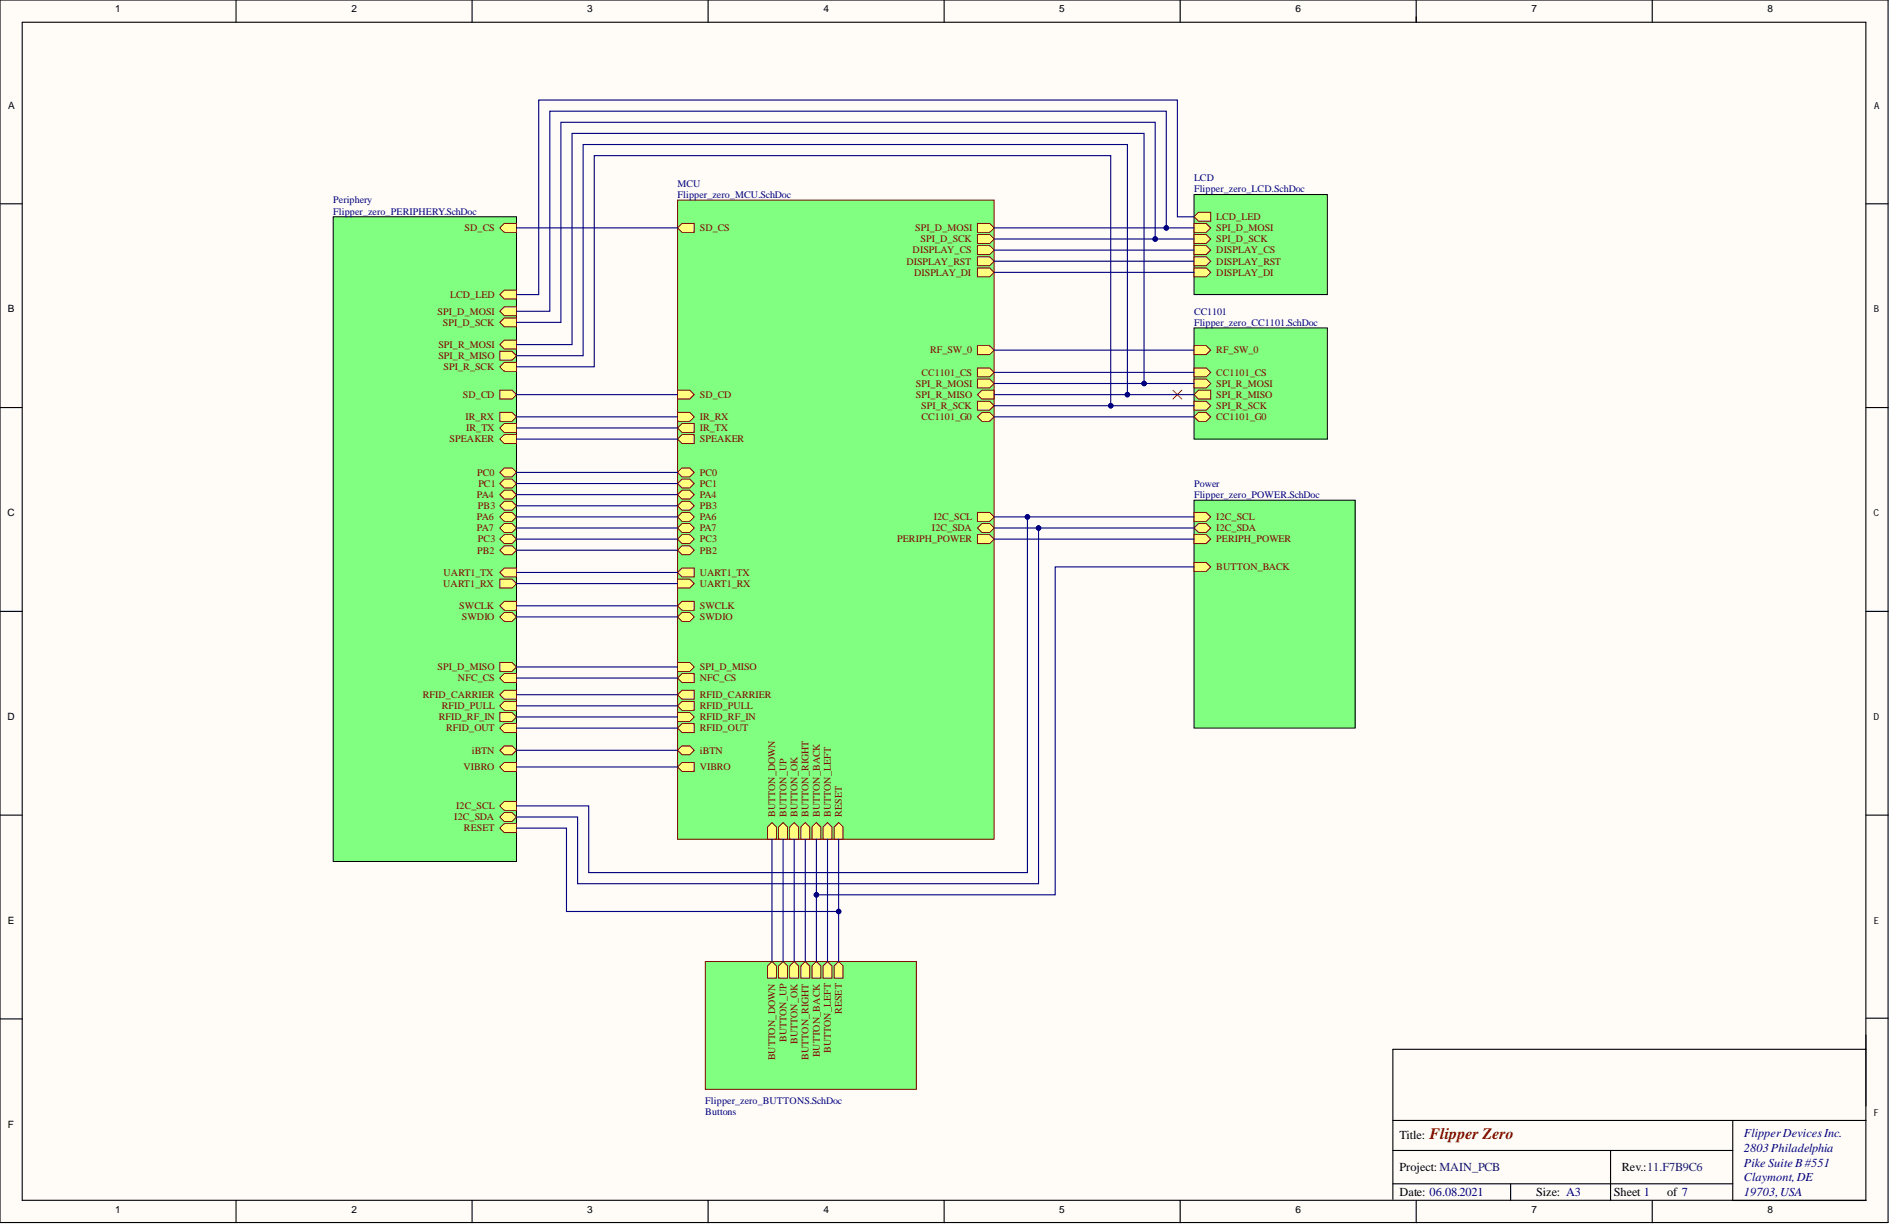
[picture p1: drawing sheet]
<svg xmlns="http://www.w3.org/2000/svg" width="431mm" height="279mm" viewBox="0 0 431 279" stroke-linecap="round" stroke-linejoin="round" font-family="sans-serif">
<defs><g id="words">
<text font-size="3.6" fill="#980000" x="326.2" y="259.9">Flipper Zero</text>
<g font-size="2.8">
<text x="319.3" y="259.8">Title:</text>
<text x="319.3" y="267.1">Project: MAIN_PCB</text>
<text x="370" y="267.1">Rev.:11.F7B9C6</text>
<text x="319.3" y="272.7">Date: 06.08.2021</text>
<text x="350.5" y="272.7">Size: A3</text>
<text x="368.2" y="272.7">Sheet 1</text>
<text x="380.4" y="272.7">of 7</text>
</g>
<g font-size="2.8" fill="#000080">
<text x="397.9" y="262.8">2803Philadelphia</text>
<text x="397.9" y="259.3">FlipperDevicesInc.</text>
<text x="397.9" y="269.4">Claymont, DE</text>
<text x="397.9" y="266.1">Pike Suite B #551</text>
<text x="397.9" y="272.7">19703,USA</text>
</g>
<g font-size="2.3">
<text x="26.3" y="2.8">1</text>
<text x="80.2" y="2.8">2</text>
<text x="134" y="2.8">3</text>
<text x="187.9" y="2.8">4</text>
<text x="241.7" y="2.8">5</text>
<text x="295.6" y="2.8">6</text>
<text x="349.4" y="2.8">7</text>
<text x="403.3" y="2.8">8</text>
<text x="1.9" y="24.8">A</text>
<text x="1.8" y="71.2">B</text>
<text x="1.7" y="117.7">C</text>
<text x="1.7" y="164.2">D</text>
<text x="1.8" y="210.7">E</text>
<text x="1.8" y="257.2">F</text>
<text x="26.3" y="276.6">1</text>
<text x="80.2" y="276.6">2</text>
<text x="134" y="276.6">3</text>
<text x="187.9" y="276.6">4</text>
<text x="241.7" y="276.6">5</text>
<text x="295.6" y="276.6">6</text>
<text x="349.4" y="276.6">7</text>
<text x="403.3" y="276.6">8</text>
</g>
<g font-size="2.3" fill="#000080">
<text x="272.4" y="41.3">LCD</text>
<text x="76" y="46.4">Periphery</text>
<text x="154.6" y="42.6">MCU</text>
<text x="154.6" y="45.1">Flipper_zero_MCU.SchDoc</text>
<text x="272.4" y="43.9">Flipper_zero_LCD.SchDoc</text>
<text x="76" y="48.9">Flipper_zero_PERIPHERY.SchDoc</text>
<text x="272.4" y="71.8">CC1101</text>
<text x="272.4" y="74.3">Flipper_zero_CC1101.SchDoc</text>
<text x="272.4" y="111">Power</text>
<text x="272.4" y="113.6">Flipper_zero_POWER.SchDoc</text>
<text x="160.9" y="251.8">Flipper_zero_BUTTONS.SchDoc</text>
<text x="160.9" y="254.3">Buttons</text>
</g>
<g font-size="2.3" fill="#800000">
<text x="106" y="52.7">SD_CS</text>
<text x="159.7" y="52.7">SD_CS</text>
<text x="208.8" y="52.7">SPI_D_MOSI</text>
<text x="277.5" y="52.7">SPI_D_MOSI</text>
<text x="277.5" y="50.2">LCD_LED</text>
<text x="208.2" y="57.8">DISPLAY_CS</text>
<text x="210" y="55.3">SPI_D_SCK</text>
<text x="277.5" y="57.8">DISPLAY_CS</text>
<text x="277.5" y="55.3">SPI_D_SCK</text>
<text x="206.8" y="60.3">DISPLAY_RST</text>
<text x="208.6" y="62.9">DISPLAY_DI</text>
<text x="277.5" y="60.3">DISPLAY_RST</text>
<text x="277.5" y="62.9">DISPLAY_DI</text>
<text x="99.8" y="71.8">SPI_D_MOSI</text>
<text x="102.7" y="67.9">LCD_LED</text>
<text x="101" y="74.3">SPI_D_SCK</text>
<text x="100" y="81.9">SPI_R_MISO</text>
<text x="100" y="79.4">SPI_R_MOSI</text>
<text x="212.2" y="80.6">RF_SW_0</text>
<text x="277.5" y="80.6">RF_SW_0</text>
<text x="101.2" y="84.4">SPI_R_SCK</text>
<text x="209" y="88.2">SPI_R_MOSI</text>
<text x="210.3" y="85.7">СС1101_CS</text>
<text x="277.5" y="85.7">СС1101_CS</text>
<text x="277.5" y="88.2">SPI_R_MOSI</text>
<text x="105.6" y="90.8">SD_CD</text>
<text x="106.2" y="95.8">IR_RX</text>
<text x="159.7" y="95.8">IR_RX</text>
<text x="159.7" y="90.8">SD_CD</text>
<text x="209" y="90.8">SPI_R_MISO</text>
<text x="210.2" y="93.3">SPI_R_SCK</text>
<text x="210.3" y="95.8">CC1101_G0</text>
<text x="277.5" y="93.3">SPI_R_SCK</text>
<text x="277.5" y="95.8">CC1101_G0</text>
<text x="277.5" y="90.8">SPI_R_MISO</text>
<text x="102.6" y="100.9">SPEAKER</text>
<text x="106.4" y="98.4">IR_TX</text>
<text x="159.7" y="98.4">IR_TX</text>
<text x="159.7" y="100.9">SPEAKER</text>
<text x="108.8" y="113.6">PA4</text>
<text x="108.9" y="108.5">PC0</text>
<text x="109.1" y="111">PC1</text>
<text x="159.7" y="108.5">PC0</text>
<text x="159.7" y="111">PC1</text>
<text x="159.7" y="113.6">PA4</text>
<text x="108.8" y="118.7">PA6</text>
<text x="109.1" y="116.1">PB3</text>
<text x="159.7" y="118.7">PA6</text>
<text x="159.7" y="116.1">PB3</text>
<text x="213" y="118.7">I2C_SCL</text>
<text x="277.5" y="118.7">I2C_SCL</text>
<text x="108.8" y="121.2">PA7</text>
<text x="109.1" y="123.7">PC3</text>
<text x="159.7" y="121.2">PA7</text>
<text x="159.7" y="123.7">PC3</text>
<text x="204.7" y="123.7">PERIPH_POWER</text>
<text x="212.6" y="121.2">I2C_SDA</text>
<text x="277.5" y="123.7">PERIPH_POWER</text>
<text x="277.5" y="121.2">I2C_SDA</text>
<text x="101.2" y="131.3">UART1_TX</text>
<text x="108.9" y="126.3">PB2</text>
<text x="159.7" y="131.3">UART1_TX</text>
<text x="159.7" y="126.3">PB2</text>
<text x="277.5" y="130.1">BUTTON_BACK</text>
<text x="101.1" y="133.9">UART1_RX</text>
<text x="159.7" y="133.9">UART1_RX</text>
<text x="104.7" y="138.9">SWCLK</text>
<text x="105.3" y="141.5">SWDIO</text>
<text x="159.7" y="138.9">SWCLK</text>
<text x="159.7" y="141.5">SWDIO</text>
<text x="99.8" y="152.9">SPI_D_MISO</text>
<text x="104.5" y="155.4">NFC_CS</text>
<text x="159.7" y="152.9">SPI_D_MISO</text>
<text x="159.7" y="155.4">NFC_CS</text>
<text x="96.5" y="159.2">RFID_CARRIER</text>
<text x="100.8" y="161.8">RFID_PULL</text>
<text x="159.7" y="161.8">RFID_PULL</text>
<text x="159.7" y="159.2">RFID_CARRIER</text>
<text x="100.1" y="164.3">RFID_RF_IN</text>
<text x="101.8" y="166.8">RFID_OUT</text>
<text x="159.7" y="164.3">RFID_RF_IN</text>
<text x="159.7" y="166.8">RFID_OUT</text>
<text x="107.6" y="171.9">iBTN</text>
<text x="159.7" y="171.9">iBTN</text>
<text x="105.8" y="175.7">VIBRO</text>
<text x="159.7" y="175.7">VIBRO</text>
<text x="104.1" y="184.6">I2C_SCL</text>
<text x="103.7" y="187.1">I2C_SDA</text>
<text x="105.8" y="189.6">RESET</text>
<text x="176.9" y="186.3" transform="rotate(-90 176.9 186.3)">BUTTON_DOWN</text>
<text x="179.4" y="186.3" transform="rotate(-90 179.4 186.3)">BUTTON_UP</text>
<text x="182" y="186.3" transform="rotate(-90 182 186.3)">BUTTON_OK</text>
<text x="184.5" y="186.3" transform="rotate(-90 184.5 186.3)">BUTTON_RIGHT</text>
<text x="187" y="186.3" transform="rotate(-90 187 186.3)">BUTTON_BACK</text>
<text x="189.6" y="186.3" transform="rotate(-90 189.6 186.3)">BUTTON_LEFT</text>
<text x="192.1" y="186.3" transform="rotate(-90 192.1 186.3)">RESET</text>
<text x="192.1" y="231.3" transform="rotate(-90 192.1 231.3)">RESET</text>
<text x="179.4" y="237.6" transform="rotate(-90 179.4 237.6)">BUTTON_UP</text>
<text x="182" y="238.1" transform="rotate(-90 182 238.1)">BUTTON_OK</text>
<text x="176.9" y="241.9" transform="rotate(-90 176.9 241.9)">BUTTON_DOWN</text>
<text x="184.5" y="241.7" transform="rotate(-90 184.5 241.7)">BUTTON_RIGHT</text>
<text x="187" y="241.2" transform="rotate(-90 187 241.2)">BUTTON_BACK</text>
<text x="189.6" y="240.2" transform="rotate(-90 189.6 240.2)">BUTTON_LEFT</text>
</g>
<g font-size="2.2">
<text x="427.6" y="24.8">A</text>
<text x="427.5" y="71.2">B</text>
<text x="427.4" y="117.7">C</text>
<text x="427.4" y="164.2">D</text>
<text x="427.5" y="210.7">E</text>
<text x="427.5" y="254.5">F</text>
</g>
</g></defs>
<g fill="#fffcf8">
<path d="M0 0h430.8v278.9h-430.8z" fill-rule="evenodd"/>
<path d="M0 0h430.8v278.9h-430.8z" fill-rule="evenodd"/>
</g>
<g fill="none" stroke="#000" stroke-width=".25">
<path d="M0 0h430.8v278.8h-430.8zM53.9 0v5.1M107.7 0v5.1M161.6 0v5.1M215.4 0v5.1M269.3 0v5.1M323.1 0v5.1M377 0v5.1M0 46.5h5.1M425.8 46.5h5M0 93h5.1M425.8 93h5"/>
<path d="M0 139.4h5.1M425.8 139.4h5M0 185.9h5.1M425.8 185.9h5M0 232.4h5.1M425.8 239.3h-108v34.3M425.8 232.2h5M317.8 255.6h108M395.3 255.6v18.2M53.9 273.8v5.1M107.7 273.8v5.1M161.6 273.8v5.1"/>
<path d="M215.4 273.8v5.1M269.3 273.8v5.1M317.8 270h77.5M317.8 262.4h77.5M323.1 273.8v5.1M344.7 270v3.8M367.5 262.4v11.4M377 273.8v5.1M425.7 273.8v-268.7h-420.6v268.7h420.7"/>
</g>
<path d="M272.4 44.4h30.4v22.8h-30.4z" fill-rule="evenodd" fill="#80ff80"/>
<path d="M272.4 44.4h30.4v22.8h-30.4z" fill="none" stroke="#000" stroke-width=".23"/>
<path d="M272.4 56h2.8l1 1-1 1.1h-2.8z" fill-rule="evenodd" fill="#ffff80"/>
<path d="M272.4 56h2.8l1 1-1 1.1h-2.8z" fill="none" stroke="#800000" stroke-width=".23"/>
<path d="M272.4 51h2.8l1 1-1 1h-2.8z" fill-rule="evenodd" fill="#ffff80"/>
<path d="M272.4 51h2.8l1 1-1 1h-2.8z" fill="none" stroke="#800000" stroke-width=".23"/>
<path d="M272.4 53.5h2.8l1 1-1 1h-2.8z" fill-rule="evenodd" fill="#ffff80"/>
<path d="M272.4 53.5h2.8l1 1-1 1h-2.8z" fill="none" stroke="#800000" stroke-width=".23"/>
<path d="M272.4 58.6h2.8l1 1-1 1h-2.8z" fill-rule="evenodd" fill="#ffff80"/>
<path d="M272.4 58.6h2.8l1 1-1 1h-2.8z" fill="none" stroke="#800000" stroke-width=".23"/>
<path d="M272.4 61.1h2.8l1 1-1 1h-2.8z" fill-rule="evenodd" fill="#ffff80"/>
<path d="M272.4 61.1h2.8l1 1-1 1h-2.8z" fill="none" stroke="#800000" stroke-width=".23"/>
<path d="M273.4 48.4h2.8v2.1h-2.8l-1-1.1z" fill-rule="evenodd" fill="#ffff80"/>
<path d="M273.4 48.4h2.8v2.1h-2.8l-1-1.1z" fill="none" stroke="#800000" stroke-width=".23"/>
<path d="M272.4 74.8h30.4v25.3h-30.4z" fill-rule="evenodd" fill="#80ff80"/>
<path d="M272.4 74.8h30.4v25.3h-30.4z" fill="none" stroke="#000" stroke-width=".23"/>
<path d="M272.4 83.9h2.8l1 1-1 1h-2.8z" fill-rule="evenodd" fill="#ffff80"/>
<path d="M272.4 83.9h2.8l1 1-1 1h-2.8z" fill="none" stroke="#800000" stroke-width=".23"/>
<path d="M272.4 78.9h2.8l1 1-1 1h-2.8z" fill-rule="evenodd" fill="#ffff80"/>
<path d="M272.4 78.9h2.8l1 1-1 1h-2.8z" fill="none" stroke="#800000" stroke-width=".23"/>
<path d="M272.4 91.5h2.8l1 1-1 1.1h-2.8z" fill-rule="evenodd" fill="#ffff80"/>
<path d="M272.4 91.5h2.8l1 1-1 1.1h-2.8z" fill="none" stroke="#800000" stroke-width=".23"/>
<path d="M273.4 94.1h1.8l1 1-1 1h-1.8l-1-1z" fill-rule="evenodd" fill="#ffff80"/>
<path d="M273.4 94.1h1.8l1 1-1 1h-1.8l-1-1z" fill="none" stroke="#800000" stroke-width=".23"/>
<path d="M272.4 86.5h2.8l1 1-1 1h-2.8z" fill-rule="evenodd" fill="#ffff80"/>
<path d="M272.4 86.5h2.8l1 1-1 1h-2.8z" fill="none" stroke="#800000" stroke-width=".23"/>
<path d="M273.4 89h2.8v2h-2.8l-1-1z" fill-rule="evenodd" fill="#ffff80"/>
<path d="M273.4 89h2.8v2h-2.8l-1-1z" fill="none" stroke="#800000" stroke-width=".23"/>
<path d="M76 49.4h41.8v147.1h-41.8z" fill-rule="evenodd" fill="#80ff80"/>
<path d="M76 49.4h41.8v147.1h-41.8z" fill="none" stroke="#000" stroke-width=".23"/>
<path d="M115.1 137.2h2.7v2h-2.7l-1.1-1z" fill-rule="evenodd" fill="#ffff80"/>
<path d="M115.1 137.2h2.7v2h-2.7l-1.1-1z" fill="none" stroke="#800000" stroke-width=".23"/>
<path d="M115.1 139.7h1.7l1 1-1 1h-1.7l-1.1-1z" fill-rule="evenodd" fill="#ffff80"/>
<path d="M115.1 139.7h1.7l1 1-1 1h-1.7l-1.1-1z" fill="none" stroke="#800000" stroke-width=".23"/>
<path d="M115.1 96.6h2.7v2h-2.7l-1.1-1z" fill-rule="evenodd" fill="#ffff80"/>
<path d="M115.1 96.6h2.7v2h-2.7l-1.1-1z" fill="none" stroke="#800000" stroke-width=".23"/>
<path d="M114 94.1h2.8l1 1-1 1h-2.8z" fill-rule="evenodd" fill="#ffff80"/>
<path d="M114 94.1h2.8l1 1-1 1h-2.8z" fill="none" stroke="#800000" stroke-width=".23"/>
<path d="M115.1 173.9h2.7v2.1h-2.7l-1.1-1.1z" fill-rule="evenodd" fill="#ffff80"/>
<path d="M115.1 173.9h2.7v2.1h-2.7l-1.1-1.1z" fill="none" stroke="#800000" stroke-width=".23"/>
<path d="M114 162.5h2.8l1 1-1 1h-2.8z" fill-rule="evenodd" fill="#ffff80"/>
<path d="M114 162.5h2.8l1 1-1 1h-2.8z" fill="none" stroke="#800000" stroke-width=".23"/>
<path d="M115.1 99.1h2.7v2.1h-2.7l-1.1-1.1z" fill-rule="evenodd" fill="#ffff80"/>
<path d="M115.1 99.1h2.7v2.1h-2.7l-1.1-1.1z" fill="none" stroke="#800000" stroke-width=".23"/>
<path d="M115.1 51h2.7v2h-2.7l-1.1-1z" fill-rule="evenodd" fill="#ffff80"/>
<path d="M115.1 51h2.7v2h-2.7l-1.1-1z" fill="none" stroke="#800000" stroke-width=".23"/>
<path d="M115.1 165h2.7v2.1h-2.7l-1.1-1z" fill-rule="evenodd" fill="#ffff80"/>
<path d="M115.1 165h2.7v2.1h-2.7l-1.1-1z" fill="none" stroke="#800000" stroke-width=".23"/>
<path d="M115.1 160h2.7v2h-2.7l-1.1-1z" fill-rule="evenodd" fill="#ffff80"/>
<path d="M115.1 160h2.7v2h-2.7l-1.1-1z" fill="none" stroke="#800000" stroke-width=".23"/>
<path d="M114 89h2.8l1 1-1 1h-2.8z" fill-rule="evenodd" fill="#ffff80"/>
<path d="M114 89h2.8l1 1-1 1h-2.8z" fill="none" stroke="#800000" stroke-width=".23"/>
<path d="M115.1 153.6h2.7v2.1h-2.7l-1.1-1z" fill-rule="evenodd" fill="#ffff80"/>
<path d="M115.1 153.6h2.7v2.1h-2.7l-1.1-1z" fill="none" stroke="#800000" stroke-width=".23"/>
<path d="M114 80.1h2.8l1 1-1 1h-2.8z" fill-rule="evenodd" fill="#ffff80"/>
<path d="M114 80.1h2.8l1 1-1 1h-2.8z" fill="none" stroke="#800000" stroke-width=".23"/>
<path d="M114 132.1h2.8l1 1-1 1h-2.8z" fill-rule="evenodd" fill="#ffff80"/>
<path d="M114 132.1h2.8l1 1-1 1h-2.8z" fill="none" stroke="#800000" stroke-width=".23"/>
<path d="M115.1 72.5h2.7v2h-2.7l-1.1-1z" fill-rule="evenodd" fill="#ffff80"/>
<path d="M115.1 72.5h2.7v2h-2.7l-1.1-1z" fill="none" stroke="#800000" stroke-width=".23"/>
<path d="M114 151.1h2.8l1 1-1 1h-2.8z" fill-rule="evenodd" fill="#ffff80"/>
<path d="M114 151.1h2.8l1 1-1 1h-2.8z" fill="none" stroke="#800000" stroke-width=".23"/>
<path d="M115.1 77.6h2.7v2h-2.7l-1.1-1z" fill-rule="evenodd" fill="#ffff80"/>
<path d="M115.1 77.6h2.7v2h-2.7l-1.1-1z" fill="none" stroke="#800000" stroke-width=".23"/>
<path d="M115.1 70h2.7v2h-2.7l-1.1-1z" fill-rule="evenodd" fill="#ffff80"/>
<path d="M115.1 70h2.7v2h-2.7l-1.1-1z" fill="none" stroke="#800000" stroke-width=".23"/>
<path d="M115.1 129.6h2.7v2h-2.7l-1.1-1z" fill-rule="evenodd" fill="#ffff80"/>
<path d="M115.1 129.6h2.7v2h-2.7l-1.1-1z" fill="none" stroke="#800000" stroke-width=".23"/>
<path d="M115.1 82.7h2.7v2h-2.7l-1.1-1z" fill-rule="evenodd" fill="#ffff80"/>
<path d="M115.1 82.7h2.7v2h-2.7l-1.1-1z" fill="none" stroke="#800000" stroke-width=".23"/>
<path d="M115.1 170.1h1.7l1 1-1 1h-1.7l-1.1-1z" fill-rule="evenodd" fill="#ffff80"/>
<path d="M115.1 170.1h1.7l1 1-1 1h-1.7l-1.1-1z" fill="none" stroke="#800000" stroke-width=".23"/>
<path d="M115.1 182.8h2.7v2h-2.7l-1.1-1z" fill-rule="evenodd" fill="#ffff80"/>
<path d="M115.1 182.8h2.7v2h-2.7l-1.1-1z" fill="none" stroke="#800000" stroke-width=".23"/>
<path d="M115.1 185.3h1.7l1 1-1 1.1h-1.7l-1.1-1.1z" fill-rule="evenodd" fill="#ffff80"/>
<path d="M115.1 185.3h1.7l1 1-1 1.1h-1.7l-1.1-1.1z" fill="none" stroke="#800000" stroke-width=".23"/>
<path d="M115.1 119.4h1.7l1 1-1 1h-1.7l-1.1-1z" fill-rule="evenodd" fill="#ffff80"/>
<path d="M115.1 119.4h1.7l1 1-1 1h-1.7l-1.1-1z" fill="none" stroke="#800000" stroke-width=".23"/>
<path d="M115.1 116.9h1.7l1 1-1 1h-1.7l-1.1-1z" fill-rule="evenodd" fill="#ffff80"/>
<path d="M115.1 116.9h1.7l1 1-1 1h-1.7l-1.1-1z" fill="none" stroke="#800000" stroke-width=".23"/>
<path d="M115.1 124.5h1.7l1 1-1 1h-1.7l-1.1-1z" fill-rule="evenodd" fill="#ffff80"/>
<path d="M115.1 124.5h1.7l1 1-1 1h-1.7l-1.1-1z" fill="none" stroke="#800000" stroke-width=".23"/>
<path d="M115.1 121.9h1.7l1 1.1-1 1h-1.7l-1.1-1z" fill-rule="evenodd" fill="#ffff80"/>
<path d="M115.1 121.9h1.7l1 1.1-1 1h-1.7l-1.1-1z" fill="none" stroke="#800000" stroke-width=".23"/>
<path d="M115.1 106.7h1.7l1 1.1-1 1h-1.7l-1.1-1z" fill-rule="evenodd" fill="#ffff80"/>
<path d="M115.1 106.7h1.7l1 1.1-1 1h-1.7l-1.1-1z" fill="none" stroke="#800000" stroke-width=".23"/>
<path d="M115.1 109.3h1.7l1 1-1 1h-1.7l-1.1-1z" fill-rule="evenodd" fill="#ffff80"/>
<path d="M115.1 109.3h1.7l1 1-1 1h-1.7l-1.1-1z" fill="none" stroke="#800000" stroke-width=".23"/>
<path d="M115.1 111.8h1.7l1 1-1 1h-1.7l-1.1-1z" fill-rule="evenodd" fill="#ffff80"/>
<path d="M115.1 111.8h1.7l1 1-1 1h-1.7l-1.1-1z" fill="none" stroke="#800000" stroke-width=".23"/>
<path d="M115.1 114.3h1.7l1 1.1-1 1h-1.7l-1.1-1z" fill-rule="evenodd" fill="#ffff80"/>
<path d="M115.1 114.3h1.7l1 1.1-1 1h-1.7l-1.1-1z" fill="none" stroke="#800000" stroke-width=".23"/>
<path d="M115.1 66.2h2.7v2h-2.7l-1.1-1z" fill-rule="evenodd" fill="#ffff80"/>
<path d="M115.1 66.2h2.7v2h-2.7l-1.1-1z" fill="none" stroke="#800000" stroke-width=".23"/>
<path d="M115.1 187.9h2.7v2h-2.7l-1.1-1z" fill-rule="evenodd" fill="#ffff80"/>
<path d="M115.1 187.9h2.7v2h-2.7l-1.1-1z" fill="none" stroke="#800000" stroke-width=".23"/>
<path d="M115.1 157.4h2.7v2.1h-2.7l-1.1-1z" fill-rule="evenodd" fill="#ffff80"/>
<path d="M115.1 157.4h2.7v2.1h-2.7l-1.1-1z" fill="none" stroke="#800000" stroke-width=".23"/>
<path d="M272.4 114.1h36.8v52h-36.8z" fill-rule="evenodd" fill="#80ff80"/>
<path d="M272.4 114.1h36.8v52h-36.8z" fill="none" stroke="#000" stroke-width=".23"/>
<path d="M272.4 121.9h2.8l1 1.1-1 1h-2.8z" fill-rule="evenodd" fill="#ffff80"/>
<path d="M272.4 121.9h2.8l1 1.1-1 1h-2.8z" fill="none" stroke="#800000" stroke-width=".23"/>
<path d="M272.4 116.9h2.8l1 1-1 1h-2.8z" fill-rule="evenodd" fill="#ffff80"/>
<path d="M272.4 116.9h2.8l1 1-1 1h-2.8z" fill="none" stroke="#800000" stroke-width=".23"/>
<path d="M273.4 119.4h1.8l1 1-1 1h-1.8l-1-1z" fill-rule="evenodd" fill="#ffff80"/>
<path d="M273.4 119.4h1.8l1 1-1 1h-1.8l-1-1z" fill="none" stroke="#800000" stroke-width=".23"/>
<path d="M272.4 128.3h2.8l1 1-1 1h-2.8z" fill-rule="evenodd" fill="#ffff80"/>
<path d="M272.4 128.3h2.8l1 1-1 1h-2.8z" fill="none" stroke="#800000" stroke-width=".23"/>
<path d="M154.6 45.6h72.2v145.8h-72.2z" fill-rule="evenodd" fill="#80ff80"/>
<path d="M154.6 45.6h72.2v145.8h-72.2z" fill="none" stroke="#800000" stroke-width=".23"/>
<path d="M155.6 137.2h2.8v2h-2.8l-1-1z" fill-rule="evenodd" fill="#ffff80"/>
<path d="M155.6 137.2h2.8v2h-2.8l-1-1z" fill="none" stroke="#800000" stroke-width=".23"/>
<path d="M155.6 51h2.8v2h-2.8l-1-1z" fill-rule="evenodd" fill="#ffff80"/>
<path d="M155.6 51h2.8v2h-2.8l-1-1z" fill="none" stroke="#800000" stroke-width=".23"/>
<path d="M155.6 139.7h1.8l1 1-1 1h-1.8l-1-1z" fill-rule="evenodd" fill="#ffff80"/>
<path d="M155.6 139.7h1.8l1 1-1 1h-1.8l-1-1z" fill="none" stroke="#800000" stroke-width=".23"/>
<path d="M191.3 187.6l1.1 1v2.8h-2.1v-2.8z" fill-rule="evenodd" fill="#ffff80"/>
<path d="M191.3 187.6l1.1 1v2.8h-2.1v-2.8z" fill="none" stroke="#800000" stroke-width=".23"/>
<path d="M154.6 94.1h2.8l1 1-1 1h-2.8z" fill-rule="evenodd" fill="#ffff80"/>
<path d="M154.6 94.1h2.8l1 1-1 1h-2.8z" fill="none" stroke="#800000" stroke-width=".23"/>
<path d="M154.6 162.5h2.8l1 1-1 1h-2.8z" fill-rule="evenodd" fill="#ffff80"/>
<path d="M154.6 162.5h2.8l1 1-1 1h-2.8z" fill="none" stroke="#800000" stroke-width=".23"/>
<path d="M155.6 170.1h1.8l1 1-1 1h-1.8l-1-1z" fill-rule="evenodd" fill="#ffff80"/>
<path d="M155.6 170.1h1.8l1 1-1 1h-1.8l-1-1z" fill="none" stroke="#800000" stroke-width=".23"/>
<path d="M155.6 165h2.8v2.1h-2.8l-1-1z" fill-rule="evenodd" fill="#ffff80"/>
<path d="M155.6 165h2.8v2.1h-2.8l-1-1z" fill="none" stroke="#800000" stroke-width=".23"/>
<path d="M155.6 96.6h2.8v2h-2.8l-1-1z" fill-rule="evenodd" fill="#ffff80"/>
<path d="M155.6 96.6h2.8v2h-2.8l-1-1z" fill="none" stroke="#800000" stroke-width=".23"/>
<path d="M223 83.9h2.8l1 1-1 1h-2.8z" fill-rule="evenodd" fill="#ffff80"/>
<path d="M223 83.9h2.8l1 1-1 1h-2.8z" fill="none" stroke="#800000" stroke-width=".23"/>
<path d="M155.6 99.1h2.8v2.1h-2.8l-1-1.1z" fill-rule="evenodd" fill="#ffff80"/>
<path d="M155.6 99.1h2.8v2.1h-2.8l-1-1.1z" fill="none" stroke="#800000" stroke-width=".23"/>
<path d="M155.6 160h2.8v2h-2.8l-1-1z" fill-rule="evenodd" fill="#ffff80"/>
<path d="M155.6 160h2.8v2h-2.8l-1-1z" fill="none" stroke="#800000" stroke-width=".23"/>
<path d="M155.6 173.9h2.8v2.1h-2.8l-1-1.1z" fill-rule="evenodd" fill="#ffff80"/>
<path d="M155.6 173.9h2.8v2.1h-2.8l-1-1.1z" fill="none" stroke="#800000" stroke-width=".23"/>
<path d="M154.6 89h2.8l1 1-1 1h-2.8z" fill-rule="evenodd" fill="#ffff80"/>
<path d="M154.6 89h2.8l1 1-1 1h-2.8z" fill="none" stroke="#800000" stroke-width=".23"/>
<path d="M223 121.9h2.8l1 1.1-1 1h-2.8z" fill-rule="evenodd" fill="#ffff80"/>
<path d="M223 121.9h2.8l1 1.1-1 1h-2.8z" fill="none" stroke="#800000" stroke-width=".23"/>
<path d="M223 78.9h2.8l1 1-1 1h-2.8z" fill-rule="evenodd" fill="#ffff80"/>
<path d="M223 78.9h2.8l1 1-1 1h-2.8z" fill="none" stroke="#800000" stroke-width=".23"/>
<path d="M176.1 187.6l1 1v2.8h-2v-2.8z" fill-rule="evenodd" fill="#ffff80"/>
<path d="M176.1 187.6l1 1v2.8h-2v-2.8z" fill="none" stroke="#800000" stroke-width=".23"/>
<path d="M223 56h2.8l1 1-1 1.1h-2.8z" fill-rule="evenodd" fill="#ffff80"/>
<path d="M223 56h2.8l1 1-1 1.1h-2.8z" fill="none" stroke="#800000" stroke-width=".23"/>
<path d="M223 61.1h2.8l1 1-1 1h-2.8z" fill-rule="evenodd" fill="#ffff80"/>
<path d="M223 61.1h2.8l1 1-1 1h-2.8z" fill="none" stroke="#800000" stroke-width=".23"/>
<path d="M224 119.4h1.8l1 1-1 1h-1.8l-1-1z" fill-rule="evenodd" fill="#ffff80"/>
<path d="M224 119.4h1.8l1 1-1 1h-1.8l-1-1z" fill="none" stroke="#800000" stroke-width=".23"/>
<path d="M223 51h2.8l1 1-1 1h-2.8z" fill-rule="evenodd" fill="#ffff80"/>
<path d="M223 51h2.8l1 1-1 1h-2.8z" fill="none" stroke="#800000" stroke-width=".23"/>
<path d="M154.6 132.1h2.8l1 1-1 1h-2.8z" fill-rule="evenodd" fill="#ffff80"/>
<path d="M154.6 132.1h2.8l1 1-1 1h-2.8z" fill="none" stroke="#800000" stroke-width=".23"/>
<path d="M223 116.9h2.8l1 1-1 1h-2.8z" fill-rule="evenodd" fill="#ffff80"/>
<path d="M223 116.9h2.8l1 1-1 1h-2.8z" fill="none" stroke="#800000" stroke-width=".23"/>
<path d="M223 58.6h2.8l1 1-1 1h-2.8z" fill-rule="evenodd" fill="#ffff80"/>
<path d="M223 58.6h2.8l1 1-1 1h-2.8z" fill="none" stroke="#800000" stroke-width=".23"/>
<path d="M154.6 151.1h2.8l1 1-1 1h-2.8z" fill-rule="evenodd" fill="#ffff80"/>
<path d="M154.6 151.1h2.8l1 1-1 1h-2.8z" fill="none" stroke="#800000" stroke-width=".23"/>
<path d="M178.7 187.6l1 1v2.8h-2v-2.8z" fill-rule="evenodd" fill="#ffff80"/>
<path d="M178.7 187.6l1 1v2.8h-2v-2.8z" fill="none" stroke="#800000" stroke-width=".23"/>
<path d="M224 89h2.8v2h-2.8l-1-1z" fill-rule="evenodd" fill="#ffff80"/>
<path d="M224 89h2.8v2h-2.8l-1-1z" fill="none" stroke="#800000" stroke-width=".23"/>
<path d="M223 53.5h2.8l1 1-1 1h-2.8z" fill-rule="evenodd" fill="#ffff80"/>
<path d="M223 53.5h2.8l1 1-1 1h-2.8z" fill="none" stroke="#800000" stroke-width=".23"/>
<path d="M188.8 187.6l1 1v2.8h-2v-2.8z" fill-rule="evenodd" fill="#ffff80"/>
<path d="M188.8 187.6l1 1v2.8h-2v-2.8z" fill="none" stroke="#800000" stroke-width=".23"/>
<path d="M155.6 153.6h2.8v2.1h-2.8l-1-1z" fill-rule="evenodd" fill="#ffff80"/>
<path d="M155.6 153.6h2.8v2.1h-2.8l-1-1z" fill="none" stroke="#800000" stroke-width=".23"/>
<path d="M224 94.1h1.8l1 1-1 1h-1.8l-1-1z" fill-rule="evenodd" fill="#ffff80"/>
<path d="M224 94.1h1.8l1 1-1 1h-1.8l-1-1z" fill="none" stroke="#800000" stroke-width=".23"/>
<path d="M223 86.5h2.8l1 1-1 1h-2.8z" fill-rule="evenodd" fill="#ffff80"/>
<path d="M223 86.5h2.8l1 1-1 1h-2.8z" fill="none" stroke="#800000" stroke-width=".23"/>
<path d="M155.6 129.6h2.8v2h-2.8l-1-1z" fill-rule="evenodd" fill="#ffff80"/>
<path d="M155.6 129.6h2.8v2h-2.8l-1-1z" fill="none" stroke="#800000" stroke-width=".23"/>
<path d="M186.3 187.6l1 1v2.8h-2v-2.8z" fill-rule="evenodd" fill="#ffff80"/>
<path d="M186.3 187.6l1 1v2.8h-2v-2.8z" fill="none" stroke="#800000" stroke-width=".23"/>
<path d="M181.2 187.6l1 1v2.8h-2v-2.8z" fill-rule="evenodd" fill="#ffff80"/>
<path d="M181.2 187.6l1 1v2.8h-2v-2.8z" fill="none" stroke="#800000" stroke-width=".23"/>
<path d="M183.7 187.6l1 1v2.8h-2v-2.8z" fill-rule="evenodd" fill="#ffff80"/>
<path d="M183.7 187.6l1 1v2.8h-2v-2.8z" fill="none" stroke="#800000" stroke-width=".23"/>
<path d="M223 91.5h2.8l1 1-1 1.1h-2.8z" fill-rule="evenodd" fill="#ffff80"/>
<path d="M223 91.5h2.8l1 1-1 1.1h-2.8z" fill="none" stroke="#800000" stroke-width=".23"/>
<path d="M155.6 116.9h1.8l1 1-1 1h-1.8l-1-1z" fill-rule="evenodd" fill="#ffff80"/>
<path d="M155.6 116.9h1.8l1 1-1 1h-1.8l-1-1z" fill="none" stroke="#800000" stroke-width=".23"/>
<path d="M155.6 106.7h1.8l1 1.1-1 1h-1.8l-1-1z" fill-rule="evenodd" fill="#ffff80"/>
<path d="M155.6 106.7h1.8l1 1.1-1 1h-1.8l-1-1z" fill="none" stroke="#800000" stroke-width=".23"/>
<path d="M155.6 109.3h1.8l1 1-1 1h-1.8l-1-1z" fill-rule="evenodd" fill="#ffff80"/>
<path d="M155.6 109.3h1.8l1 1-1 1h-1.8l-1-1z" fill="none" stroke="#800000" stroke-width=".23"/>
<path d="M155.6 119.4h1.8l1 1-1 1h-1.8l-1-1z" fill-rule="evenodd" fill="#ffff80"/>
<path d="M155.6 119.4h1.8l1 1-1 1h-1.8l-1-1z" fill="none" stroke="#800000" stroke-width=".23"/>
<path d="M155.6 111.8h1.8l1 1-1 1h-1.8l-1-1z" fill-rule="evenodd" fill="#ffff80"/>
<path d="M155.6 111.8h1.8l1 1-1 1h-1.8l-1-1z" fill="none" stroke="#800000" stroke-width=".23"/>
<path d="M155.6 124.5h1.8l1 1-1 1h-1.8l-1-1z" fill-rule="evenodd" fill="#ffff80"/>
<path d="M155.6 124.5h1.8l1 1-1 1h-1.8l-1-1z" fill="none" stroke="#800000" stroke-width=".23"/>
<path d="M155.6 121.9h1.8l1 1.1-1 1h-1.8l-1-1z" fill-rule="evenodd" fill="#ffff80"/>
<path d="M155.6 121.9h1.8l1 1.1-1 1h-1.8l-1-1z" fill="none" stroke="#800000" stroke-width=".23"/>
<path d="M155.6 114.3h1.8l1 1.1-1 1h-1.8l-1-1z" fill-rule="evenodd" fill="#ffff80"/>
<path d="M155.6 114.3h1.8l1 1.1-1 1h-1.8l-1-1z" fill="none" stroke="#800000" stroke-width=".23"/>
<path d="M155.6 157.4h2.8v2.1h-2.8l-1-1z" fill-rule="evenodd" fill="#ffff80"/>
<path d="M155.6 157.4h2.8v2.1h-2.8l-1-1z" fill="none" stroke="#800000" stroke-width=".23"/>
<path d="M160.9 219.3h48.2v29.2h-48.2z" fill-rule="evenodd" fill="#80ff80"/>
<path d="M160.9 219.3h48.2v29.2h-48.2z" fill="none" stroke="#800000" stroke-width=".23"/>
<path d="M191.3 219.3l1.1 1v2.8h-2.1v-2.8z" fill-rule="evenodd" fill="#ffff80"/>
<path d="M191.3 219.3l1.1 1v2.8h-2.1v-2.8z" fill="none" stroke="#800000" stroke-width=".23"/>
<path d="M188.8 219.3l1 1v2.8h-2v-2.8z" fill-rule="evenodd" fill="#ffff80"/>
<path d="M188.8 219.3l1 1v2.8h-2v-2.8z" fill="none" stroke="#800000" stroke-width=".23"/>
<path d="M186.3 219.3l1 1v2.8h-2v-2.8z" fill-rule="evenodd" fill="#ffff80"/>
<path d="M186.3 219.3l1 1v2.8h-2v-2.8z" fill="none" stroke="#800000" stroke-width=".23"/>
<path d="M183.7 219.3l1 1v2.8h-2v-2.8z" fill-rule="evenodd" fill="#ffff80"/>
<path d="M183.7 219.3l1 1v2.8h-2v-2.8z" fill="none" stroke="#800000" stroke-width=".23"/>
<path d="M181.2 219.3l1 1v2.8h-2v-2.8z" fill-rule="evenodd" fill="#ffff80"/>
<path d="M181.2 219.3l1 1v2.8h-2v-2.8z" fill="none" stroke="#800000" stroke-width=".23"/>
<path d="M178.7 219.3l1 1v2.8h-2v-2.8z" fill-rule="evenodd" fill="#ffff80"/>
<path d="M178.7 219.3l1 1v2.8h-2v-2.8z" fill="none" stroke="#800000" stroke-width=".23"/>
<path d="M176.1 219.3l1 1v2.8h-2v-2.8z" fill-rule="evenodd" fill="#ffff80"/>
<path d="M176.1 219.3l1 1v2.8h-2v-2.8z" fill="none" stroke="#800000" stroke-width=".23"/>
<path d="M267.6 89l2 2M269.6 89l-2 2" fill="none" stroke="#f00" stroke-width=".23"/>
<path d="M117.8 188.9h11.4v19h62.1" fill="none" stroke="#000080" stroke-width=".25"/>
<circle cx="191.3" cy="207.9" r=".51" fill="#000080"/>
<circle cx="191.3" cy="207.9" r=".51" fill="none" stroke="#000080" stroke-width=".23"/>
<path d="M237 120.4v81.2h-105.2v-15.3h-14" fill="none" stroke="#000080" stroke-width=".25"/>
<circle cx="237" cy="120.4" r=".51" fill="#000080"/>
<circle cx="237" cy="120.4" r=".51" fill="none" stroke="#000080" stroke-width=".23"/>
<path d="M234.4 117.9v81.1h-100.1v-15.2h-16.5" fill="none" stroke="#000080" stroke-width=".25"/>
<circle cx="234.4" cy="117.9" r=".51" fill="#000080"/>
<circle cx="234.4" cy="117.9" r=".51" fill="none" stroke="#000080" stroke-width=".23"/>
<g fill="none" stroke="#000080" stroke-width=".25">
<path d="M117.8 83.7h17.8v-48.2h117.8v57h-26.6M117.8 97.6h36.8M117.8 95.1h36.8M117.8 90h36.8M117.8 117.9h36.8M117.8 115.4h36.8M117.8 112.8h36.8M117.8 110.3h36.8M117.8 107.8h36.8M117.8 100.1h36.8M117.8 138.2h36.8M117.8 133.1h36.8"/>
<path d="M117.8 130.6h36.8M117.8 125.5h36.8M117.8 123h36.8M117.8 120.4h36.8M117.8 154.7h36.8M117.8 152.1h36.8M117.8 140.7h36.8M117.8 174.9h36.8M117.8 171.1h36.8M117.8 166.1h36.8M117.8 163.5h36.8M117.8 161h36.8"/>
</g>
<circle cx="253.4" cy="92.5" r=".51" fill="#000080"/>
<circle cx="253.4" cy="92.5" r=".51" fill="none" stroke="#000080" stroke-width=".23"/>
<path d="M117.8 81.1h15.2v-48.1h124.2v57h-30.4" fill="none" stroke="#000080" stroke-width=".25"/>
<circle cx="257.2" cy="90" r=".51" fill="#000080"/>
<circle cx="257.2" cy="90" r=".51" fill="none" stroke="#000080" stroke-width=".23"/>
<path d="M117.8 78.6h12.7v-48.2h130.5v57.1h11.4" fill="none" stroke="#000080" stroke-width=".25"/>
<circle cx="261" cy="87.5" r=".51" fill="#000080"/>
<circle cx="261" cy="87.5" r=".51" fill="none" stroke="#000080" stroke-width=".23"/>
<path d="M263.6 54.5v-26.6h-135.6v45.6h-10.2" fill="none" stroke="#000080" stroke-width=".25"/>
<circle cx="263.6" cy="54.5" r=".51" fill="#000080"/>
<circle cx="263.6" cy="54.5" r=".51" fill="none" stroke="#000080" stroke-width=".23"/>
<path d="M266.1 52v-26.6h-140.7v45.6h-7.6" fill="none" stroke="#000080" stroke-width=".25"/>
<circle cx="266.1" cy="52" r=".51" fill="#000080"/>
<circle cx="266.1" cy="52" r=".51" fill="none" stroke="#000080" stroke-width=".23"/>
<path d="M117.8 52h36.8M272.4 49.4h-3.8v-26.6h-145.7v44.4h-5.1M272.4 129.3h-31.6v74.8h-54.5v15.2" fill="none" stroke="#000080" stroke-width=".25"/>
<circle cx="186.3" cy="204.1" r=".51" fill="#000080"/>
<circle cx="186.3" cy="204.1" r=".51" fill="none" stroke="#000080" stroke-width=".23"/>
<path d="M226.8 120.4h45.6M226.8 123h45.6" fill="none" stroke="#000080" stroke-width=".25"/>
<circle cx="237" cy="120.4" r=".51" fill="#000080"/>
<circle cx="237" cy="120.4" r=".51" fill="none" stroke="#000080" stroke-width=".23"/>
<path d="M226.8 117.9h45.6" fill="none" stroke="#000080" stroke-width=".25"/>
<circle cx="234.4" cy="117.9" r=".51" fill="#000080"/>
<circle cx="234.4" cy="117.9" r=".51" fill="none" stroke="#000080" stroke-width=".23"/>
<path d="M226.8 95.1h45.6M226.8 87.5h34.2" fill="none" stroke="#000080" stroke-width=".25"/>
<circle cx="261" cy="87.5" r=".51" fill="#000080"/>
<circle cx="261" cy="87.5" r=".51" fill="none" stroke="#000080" stroke-width=".23"/>
<path d="M226.8 54.5h45.6M226.8 59.6h45.6M226.8 57h45.6M226.8 79.9h45.6M226.8 62.1h45.6M226.8 84.9h45.6" fill="none" stroke="#000080" stroke-width=".25"/>
<circle cx="263.6" cy="54.5" r=".51" fill="#000080"/>
<circle cx="263.6" cy="54.5" r=".51" fill="none" stroke="#000080" stroke-width=".23"/>
<path d="M226.8 52h45.6" fill="none" stroke="#000080" stroke-width=".25"/>
<circle cx="266.1" cy="52" r=".51" fill="#000080"/>
<circle cx="266.1" cy="52" r=".51" fill="none" stroke="#000080" stroke-width=".23"/>
<path d="M253.4 92.5h19" fill="none" stroke="#000080" stroke-width=".25"/>
<circle cx="253.4" cy="92.5" r=".51" fill="#000080"/>
<circle cx="253.4" cy="92.5" r=".51" fill="none" stroke="#000080" stroke-width=".23"/>
<path d="M257.2 90h15.2" fill="none" stroke="#000080" stroke-width=".25"/>
<circle cx="257.2" cy="90" r=".51" fill="#000080"/>
<circle cx="257.2" cy="90" r=".51" fill="none" stroke="#000080" stroke-width=".23"/>
<path d="M176.1 191.4v27.9M178.7 191.4v27.9M181.2 191.4v27.9M183.7 191.4v27.9M186.3 191.4v12.7" fill="none" stroke="#000080" stroke-width=".25"/>
<circle cx="186.3" cy="204.1" r=".51" fill="#000080"/>
<circle cx="186.3" cy="204.1" r=".51" fill="none" stroke="#000080" stroke-width=".23"/>
<path d="M188.8 191.4v27.9M191.3 191.4v27.9" fill="none" stroke="#000080" stroke-width=".25"/>
<circle cx="191.3" cy="207.9" r=".51" fill="#000080"/>
<circle cx="191.3" cy="207.9" r=".51" fill="none" stroke="#000080" stroke-width=".23"/>
<path d="M117.8 158.5h36.8" fill="none" stroke="#000080" stroke-width=".25"/>
<use href="#words"/>
</svg>
